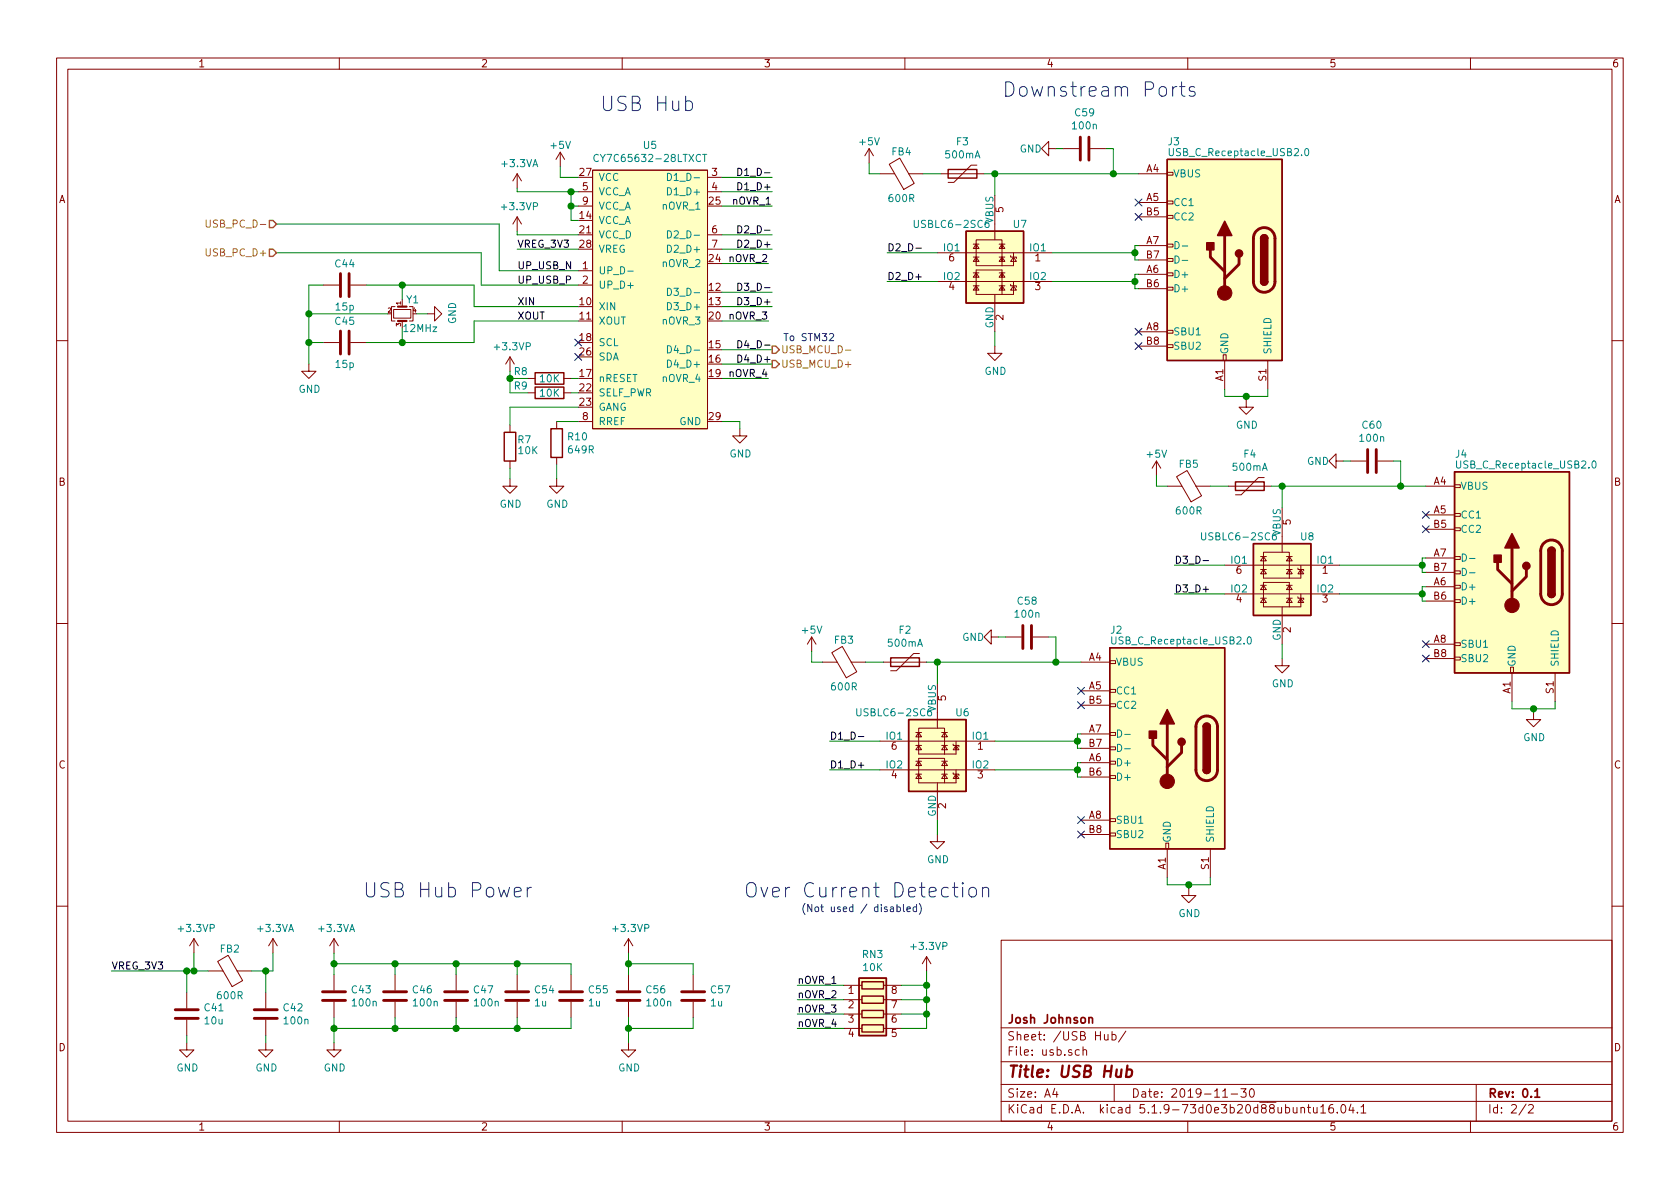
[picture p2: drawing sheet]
<svg xmlns="http://www.w3.org/2000/svg" width="297mm" height="210mm" viewBox="0 0 297 210" stroke-linecap="round" stroke-linejoin="round" font-family="sans-serif">
<defs><g id="words">
<g font-size="3.5" fill="#0000c2">
<text x="177.2" y="17.1">Downstream Ports</text>
<text x="106" y="19.7">USB Hub</text>
<text x="64.1" y="158.7">USB Hub Power</text>
<text x="131.4" y="158.7">Over Current Detection</text>
</g>
<text font-size="2.8" fill="#840000" x="178" y="190.5">Title: USB Hub</text>
<g font-size="2.1" fill="#840000">
<text x="178" y="184">Sheet: /USB Hub/</text>
<text x="178" y="181">Josh Johnson</text>
<text x="178" y="186.7">File: usb.sch</text>
<text x="178" y="196.9">KiCad E.D.A. kicad 5.1.9-73d0e3b20d88ubuntu16.04.1</text>
<text x="178" y="194.1">Size: A4</text>
<text x="200" y="194.1">Date: 2019-11-30</text>
<text x="263" y="194.1">Rev: 0.1</text>
<text x="263" y="196.9">Id: 2/2</text>
</g>
<g font-size="1.8" fill="#840000">
<text x="35" y="11.9">1</text>
<text x="85" y="11.9">2</text>
<text x="135" y="11.9">3</text>
<text x="185" y="11.9">4</text>
<text x="235" y="11.9">5</text>
<text x="285" y="11.9">6</text>
<text x="10.4" y="35.9">A</text>
<text x="102.5" y="31.1">27</text>
<text x="103" y="33.6">5</text>
<text x="125.9" y="31.1">3</text>
<text x="125.9" y="33.6">4</text>
<text x="202.7" y="30.5">A4</text>
<text x="202.7" y="35.6">A5</text>
<text x="285.4" y="35.9">A</text>
<text x="102.5" y="38.7">14</text>
<text x="102.5" y="41.3">21</text>
<text x="103" y="36.2">9</text>
<text x="125.4" y="36.2">25</text>
<text x="125.9" y="41.3">6</text>
<text x="177.4" y="37.6" transform="rotate(-90 177.4 37.6)">5</text>
<text x="202.7" y="38.1">B5</text>
<text x="102.5" y="43.8">28</text>
<text x="103" y="47.6">1</text>
<text x="125.4" y="46.3">24</text>
<text x="125.9" y="43.8">7</text>
<text x="167.8" y="46.2">6</text>
<text x="183" y="46.2">1</text>
<text x="202.7" y="43.2">A7</text>
<text x="202.7" y="45.7">B7</text>
<text x="102.5" y="54">10</text>
<text x="103" y="50.2">2</text>
<text x="125.4" y="51.4">12</text>
<text x="125.4" y="54">13</text>
<text x="167.8" y="51.3">4</text>
<text x="183" y="51.3">3</text>
<text x="202.7" y="48.3">A6</text>
<text x="202.7" y="50.8">B6</text>
<text x="102.5" y="56.5">11</text>
<text x="125.4" y="56.5">20</text>
<text x="177.4" y="56.6" transform="rotate(-90 177.4 56.6)">2</text>
<text x="202.7" y="58.4">A8</text>
<text x="102.5" y="60.3">18</text>
<text x="102.5" y="62.9">26</text>
<text x="125.4" y="61.6">15</text>
<text x="125.4" y="64.1">16</text>
<text x="202.7" y="61">B8</text>
<text x="102.5" y="66.7">17</text>
<text x="102.5" y="69.2">22</text>
<text x="102.5" y="71.7">23</text>
<text x="125.4" y="66.7">19</text>
<text x="216.3" y="67.4" transform="rotate(-90 216.3 67.4)">A1</text>
<text x="223.9" y="67.4" transform="rotate(-90 223.9 67.4)">S1</text>
<text x="103" y="74.3">8</text>
<text x="125.4" y="74.3">29</text>
<text x="10.4" y="85.9">B</text>
<text x="253.5" y="85.7">A4</text>
<text x="285.4" y="85.9">B</text>
<text x="228.2" y="92.8" transform="rotate(-90 228.2 92.8)">5</text>
<text x="253.5" y="90.8">A5</text>
<text x="253.5" y="93.3">B5</text>
<text x="218.6" y="101.5">6</text>
<text x="233.8" y="101.5">1</text>
<text x="253.5" y="98.4">A7</text>
<text x="253.5" y="101">B7</text>
<text x="218.6" y="106.5">4</text>
<text x="233.8" y="106.5">3</text>
<text x="253.5" y="103.5">A6</text>
<text x="253.5" y="106">B6</text>
<text x="228.2" y="111.9" transform="rotate(-90 228.2 111.9)">2</text>
<text x="253.5" y="113.7">A8</text>
<text x="192.6" y="116.8">A4</text>
<text x="253.5" y="116.2">B8</text>
<text x="167.3" y="123.9" transform="rotate(-90 167.3 123.9)">5</text>
<text x="192.6" y="121.9">A5</text>
<text x="192.6" y="124.5">B5</text>
<text x="267.1" y="122.7" transform="rotate(-90 267.1 122.7)">A1</text>
<text x="274.7" y="122.6" transform="rotate(-90 274.7 122.6)">S1</text>
<text x="192.6" y="129.5">A7</text>
<text x="10.4" y="135.9">C</text>
<text x="157.6" y="137.7">4</text>
<text x="157.6" y="132.6">6</text>
<text x="172.9" y="132.6">1</text>
<text x="172.9" y="137.7">3</text>
<text x="192.6" y="134.6">A6</text>
<text x="192.6" y="137.2">B6</text>
<text x="192.6" y="132.1">B7</text>
<text x="285.4" y="135.9">C</text>
<text x="167.3" y="143" transform="rotate(-90 167.3 143)">2</text>
<text x="192.6" y="144.8">A8</text>
<text x="192.6" y="147.3">B8</text>
<text x="206.1" y="153.8" transform="rotate(-90 206.1 153.8)">A1</text>
<text x="213.7" y="153.7" transform="rotate(-90 213.7 153.7)">S1</text>
<text x="150" y="175.8">1</text>
<text x="150" y="178.3">2</text>
<text x="157.6" y="178.3">7</text>
<text x="157.6" y="175.8">8</text>
<text x="10.4" y="185.9">D</text>
<text x="150" y="180.8">3</text>
<text x="150" y="183.4">4</text>
<text x="157.6" y="183.4">5</text>
<text x="157.6" y="180.8">6</text>
<text x="285.4" y="185.9">D</text>
<text x="35" y="199.9">1</text>
<text x="85" y="199.9">2</text>
<text x="135" y="199.9">3</text>
<text x="185" y="199.9">4</text>
<text x="235" y="199.9">5</text>
<text x="285" y="199.9">6</text>
</g>
<g font-size="1.8" fill="#008484">
<text x="189.8" y="22.9">100n</text>
<text x="190.1" y="20.6">C59</text>
<text x="88.8" y="29.6">+3.3VA</text>
<text x="97.5" y="26.3">+5V</text>
<text x="106" y="28.6">CY7C65632-28LTXCT</text>
<text x="113.8" y="26.3">U5</text>
<text x="152.1" y="25.7">+5V</text>
<text x="157.7" y="27.5">FB4</text>
<text x="167.3" y="28">500mA</text>
<text x="169.2" y="25.7">F3</text>
<text x="180.3" y="27">GND</text>
<text x="206.6" y="25.7">J3</text>
<text x="207.3" y="27.6">USB_C_Receptacle_USB2.0</text>
<text x="105.8" y="32">VCC</text>
<text x="105.8" y="34.5">VCC_A</text>
<text x="118.5" y="34.5">D1_D+</text>
<text x="119" y="32">D1_D-</text>
<text x="157.3" y="35.7">600R</text>
<text x="207.4" y="31.4">VBUS</text>
<text x="88.9" y="37.2">+3.3VP</text>
<text x="105.8" y="39.6">VCC_A</text>
<text x="105.8" y="37.1">VCC_A</text>
<text x="117.2" y="37.1">nOVR_1</text>
<text x="162.2" y="40.3">USBLC6-2SC6</text>
<text x="175.6" y="39.5" transform="rotate(-90 175.6 39.5)">VBUS</text>
<text x="179.2" y="40.3">U7</text>
<text x="207.4" y="36.4">CC1</text>
<text x="207.4" y="39">CC2</text>
<text x="59.3" y="47.3">C44</text>
<text x="105.8" y="42.2">VCC_D</text>
<text x="105.8" y="44.7">VREG</text>
<text x="117.2" y="47.2">nOVR_2</text>
<text x="118.5" y="44.7">D2_D+</text>
<text x="119" y="42.2">D2_D-</text>
<text x="166.9" y="44.4">IO1</text>
<text x="182.1" y="44.4">IO1</text>
<text x="71.9" y="53.6">Y1</text>
<text x="105.8" y="48.5">UP_D-</text>
<text x="105.8" y="51">UP_D+</text>
<text x="119" y="52.3">D3_D-</text>
<text x="166.9" y="49.5">IO2</text>
<text x="182.1" y="49.5">IO2</text>
<text x="207.4" y="49.1">D+</text>
<text x="207.4" y="51.7">D+</text>
<text x="59.3" y="57.4">C45</text>
<text x="59.4" y="54.9">15p</text>
<text x="71.5" y="58.7">12MHz</text>
<text x="80.6" y="57.3" transform="rotate(-90 80.6 57.3)">GND</text>
<text x="105.8" y="54.9">XIN</text>
<text x="105.8" y="57.4">XOUT</text>
<text x="117.2" y="57.4">nOVR_3</text>
<text x="118.5" y="54.9">D3_D+</text>
<text x="175.6" y="58.1" transform="rotate(-90 175.6 58.1)">GND</text>
<text x="207.4" y="59.3">SBU1</text>
<text x="59.4" y="65.1">15p</text>
<text x="87.6" y="61.9">+3.3VP</text>
<text x="105.8" y="61.2">SCL</text>
<text x="105.8" y="63.7">SDA</text>
<text x="118.5" y="65">D4_D+</text>
<text x="119" y="62.5">D4_D-</text>
<text x="207.4" y="61.8">SBU2</text>
<text x="217.2" y="62.7" transform="rotate(-90 217.2 62.7)">GND</text>
<text x="224.8" y="62.7" transform="rotate(-90 224.8 62.7)">SHIELD</text>
<text x="52.8" y="69.5">GND</text>
<text x="91" y="66.3">R8</text>
<text x="91" y="68.9">R9</text>
<text x="95.5" y="67.6">10K</text>
<text x="95.5" y="70.1">10K</text>
<text x="105.8" y="67.6">nRESET</text>
<text x="105.8" y="70.1">SELF_PWR</text>
<text x="117.2" y="67.6">nOVR_4</text>
<text x="174.1" y="66.3">GND</text>
<text x="100.5" y="77.9">R10</text>
<text x="105.8" y="72.6">GANG</text>
<text x="105.8" y="75.2">RREF</text>
<text x="120.1" y="75.2">GND</text>
<text x="218.5" y="75.8">GND</text>
<text x="240.9" y="75.8">C60</text>
<text x="91.6" y="78.4">R7</text>
<text x="91.7" y="80.3">10K</text>
<text x="100.6" y="80.2">649R</text>
<text x="129" y="80.9">GND</text>
<text x="202.9" y="80.9">+5V</text>
<text x="208.5" y="82.7">FB5</text>
<text x="218.1" y="83.3">500mA</text>
<text x="220" y="80.9">F4</text>
<text x="231.1" y="82.2">GND</text>
<text x="240.6" y="78.1">100n</text>
<text x="257.4" y="80.9">J4</text>
<text x="258.1" y="82.8">USB_C_Receptacle_USB2.0</text>
<text x="88.3" y="89.8">GND</text>
<text x="96.6" y="89.8">GND</text>
<text x="258.2" y="86.6">VBUS</text>
<text x="208.1" y="91">600R</text>
<text x="213" y="95.5">USBLC6-2SC6</text>
<text x="226.4" y="94.8" transform="rotate(-90 226.4 94.8)">VBUS</text>
<text x="230" y="95.5">U8</text>
<text x="258.2" y="91.7">CC1</text>
<text x="258.2" y="94.2">CC2</text>
<text x="217.7" y="99.7">IO1</text>
<text x="232.9" y="99.7">IO1</text>
<text x="180" y="106.9">C58</text>
<text x="217.7" y="104.8">IO2</text>
<text x="232.9" y="104.8">IO2</text>
<text x="258.2" y="104.4">D+</text>
<text x="258.2" y="106.9">D+</text>
<text x="141.9" y="112.1">+5V</text>
<text x="147.5" y="113.8">FB3</text>
<text x="159" y="112.1">F2</text>
<text x="170.1" y="113.3">GND</text>
<text x="179.6" y="109.2">100n</text>
<text x="196.4" y="112.1">J2</text>
<text x="197.2" y="114">USB_C_Receptacle_USB2.0</text>
<text x="226.4" y="113.3" transform="rotate(-90 226.4 113.3)">GND</text>
<text x="157.1" y="114.4">500mA</text>
<text x="197.2" y="117.7">VBUS</text>
<text x="258.2" y="114.5">SBU1</text>
<text x="258.2" y="117.1">SBU2</text>
<text x="268" y="118" transform="rotate(-90 268 118)">GND</text>
<text x="275.6" y="118" transform="rotate(-90 275.6 118)">SHIELD</text>
<text x="147.1" y="122.1">600R</text>
<text x="165.5" y="125.9" transform="rotate(-90 165.5 125.9)">VBUS</text>
<text x="197.2" y="122.8">CC1</text>
<text x="197.2" y="125.3">CC2</text>
<text x="224.9" y="121.5">GND</text>
<text x="152" y="126.7">USBLC6-2SC6</text>
<text x="156.7" y="130.8">IO1</text>
<text x="169.1" y="126.7">U6</text>
<text x="171.9" y="130.8">IO1</text>
<text x="269.3" y="131.1">GND</text>
<text x="156.7" y="135.9">IO2</text>
<text x="171.9" y="135.9">IO2</text>
<text x="197.2" y="135.5">D+</text>
<text x="197.2" y="138">D+</text>
<text x="165.5" y="144.4" transform="rotate(-90 165.5 144.4)">GND</text>
<text x="197.2" y="145.7">SBU1</text>
<text x="197.2" y="148.2">SBU2</text>
<text x="207" y="149.1" transform="rotate(-90 207 149.1)">GND</text>
<text x="214.6" y="149.1" transform="rotate(-90 214.6 149.1)">SHIELD</text>
<text x="163.9" y="152.6">GND</text>
<text x="31.7" y="164.8">+3.3VP</text>
<text x="45.7" y="164.8">+3.3VA</text>
<text x="56.5" y="164.8">+3.3VA</text>
<text x="108.6" y="164.8">+3.3VP</text>
<text x="161.3" y="168">+3.3VP</text>
<text x="208.4" y="162.2">GND</text>
<text x="39" y="168.4">FB2</text>
<text x="152.6" y="169.4">RN3</text>
<text x="152.7" y="171.7">10K</text>
<text x="36.2" y="178.8">C41</text>
<text x="38.5" y="176.7">600R</text>
<text x="50.2" y="178.8">C42</text>
<text x="62.3" y="175.7">C43</text>
<text x="62.4" y="178">100n</text>
<text x="73.1" y="175.7">C46</text>
<text x="73.2" y="178">100n</text>
<text x="83.8" y="175.7">C47</text>
<text x="84" y="178">100n</text>
<text x="94.6" y="178">1u</text>
<text x="94.6" y="175.7">C54</text>
<text x="104.1" y="178">1u</text>
<text x="104.2" y="175.7">C55</text>
<text x="114.3" y="175.7">C56</text>
<text x="114.5" y="178">100n</text>
<text x="125.7" y="178">1u</text>
<text x="125.8" y="175.7">C57</text>
<text x="36.3" y="181.1">10u</text>
<text x="50.4" y="181.1">100n</text>
<text x="31.2" y="189.5">GND</text>
<text x="45.2" y="189.5">GND</text>
<text x="57.2" y="189.5">GND</text>
<text x="109.3" y="189.5">GND</text>
</g>
<g font-size="1.8">
<text x="131" y="33.6">D1_D+</text>
<text x="131.4" y="31.1">D1_D-</text>
<text x="129.6" y="36.2">nOVR_1</text>
<text x="131.4" y="41.3">D2_D-</text>
<text x="91.4" y="43.8">VREG_3V3</text>
<text x="91.4" y="47.6">UP_USB_N</text>
<text x="129" y="46.3">nOVR_2</text>
<text x="131" y="43.8">D2_D+</text>
<text x="156.8" y="44.4">D2_D-</text>
<text x="91.4" y="50.2">UP_USB_P</text>
<text x="91.4" y="54">XIN</text>
<text x="131" y="54">D3_D+</text>
<text x="131.4" y="51.4">D3_D-</text>
<text x="156.8" y="49.5">D2_D+</text>
<text x="91.4" y="56.5">XOUT</text>
<text x="129" y="56.5">nOVR_3</text>
<text x="131" y="64.1">D4_D+</text>
<text x="131.4" y="61.6">D4_D-</text>
<text x="129" y="66.7">nOVR_4</text>
<text x="207.6" y="99.7">D3_D-</text>
<text x="207.6" y="104.8">D3_D+</text>
<text x="146.7" y="130.8">D1_D-</text>
<text x="146.7" y="135.9">D1_D+</text>
<text x="19.7" y="171.4">VREG_3V3</text>
<text x="141" y="174">nOVR_1</text>
<text x="141" y="176.5">nOVR_2</text>
<text x="141" y="179.1">nOVR_3</text>
<text x="141" y="181.6">nOVR_4</text>
</g>
<g font-size="1.8" fill="#848400">
<text x="37.3" y="40.3">USB_PC_D-</text>
<text x="36.9" y="45.3">USB_PC_D+</text>
<text x="138" y="62.5">USB_MCU_D-</text>
<text x="138" y="65">USB_MCU_D+</text>
</g>
<g font-size="1.8" fill="#0000c2">
<text x="138.4" y="60.3">To STM32</text>
<text x="141.6" y="161.3">(Not used / disabled)</text>
</g>
<g font-size="1.1" fill="#840000">
<text x="70.9" y="53.9" transform="rotate(-90 70.9 53.9)">1</text>
<text x="68.6" y="55.3">2</text>
<text x="70.9" y="57.7" transform="rotate(-90 70.9 57.7)">3</text>
<text x="73.1" y="55.3">4</text>
</g>
</g></defs>
<g fill="none" stroke="#840000" stroke-width=".18">
<path d="M10 10.3h277v189.9h-277zM12 12.2h273v186.1h-273zM60 10.3v1.9M110 10.3v1.9M160 10.3v1.9M210 10.3v1.9M260 10.3v1.9M91.4 30.7v2.6M91.4 38.3v2.6M91.4 30.7l-.7 1.3M91.4 30.7l.8 1.3M91.4 38.3l-.7 1.3"/>
<path d="M91.4 38.3l.8 1.3M99.1 26.9l-.8 1.3M99.1 26.9v2.6M99.1 26.9l.7 1.3M102.2 33.9h2.6M102.2 36.4h2.6M104.8 30.1h20.3v45.7h-20.3zM125.1 31.4h2.5M125.1 33.9h2.5M153.7 26.3l-.8 1.3M153.7 26.3v2.5M153.7 26.3l.7 1.3"/>
<path d="M155.6 30.7h2.6M157.2 29.1l1.9-1.1 2.5 4.4-1.8 1.1zM160.7 30.7h2.5M166.4 30.7h7.6M172.7 29.2h-1l-3 3.1h-1.1M175.9 34.5v7.9M185.4 26.3v-1.3l-1.3 1.3 1.3 1.3v-1.3h1.3M188 26.3h2.8M192.8 26.3h2.8M201.3 30.7h5.1M201.3 35.8h5.1M201.3 38.3h5.1"/>
<path d="M206.4 38.1h1v.5h-1zM206.4 35.6h1v.5h-1zM206.4 30.5h1v.5h-1zM57.1 50.4h2.8M62 50.4h2.8M69.6 54.7h3v1.6h-3zM69.8 54.2h-.6v2.6h.6M71.1 53v1.2M71.1 56.8v1.2M72.4 54.2h.6v2.6h-.6M75.6 55.5h1.2v-1.3l1.3 1.3-1.3 1.3v-1.3M102.2 50.4h2.6"/>
<path d="M102.2 47.9h2.6M125.1 41.5h2.5M125.1 44.1h2.5M165.7 49.8h20.4M165.7 44.7h20.4M172.1 50.5h1M172.1 48.3h1M172.1 45.5h1M172.1 43.2h1M172.6 51.3v-.8v1.6h4.6M172.6 48.3v-.6h4.6v.6M172.6 46.2v-.7v1.5h4.6"/>
<path d="M172.6 43.2v-.8h4.6v.8M172.6 50.5l.5 .8h-1zM172.6 49v-.7v2.2M172.6 48.3l.5 .7h-1zM172.6 45.5l.5 .7h-1zM172.6 43.9v-.7v2.3M172.6 43.2l.5 .7h-1zM175.9 52.1v6.6M176.7 50.5h1M176.7 48.3h1M176.7 45.5h1M176.7 43.2h1"/>
<path d="M177.2 51.3v-.8v1.6M177.2 46.2v-.7v1.5M177.2 50.5l.5 .8h-1zM177.2 49v-.7v2.2M177.2 48.3l.5 .7h-1zM177.2 45.5l.5 .7h-1zM177.2 43.9v-.7v2.3M177.2 43.2l.5 .7h-1zM178.7 50.3v.2h1v.3M178.7 45.2v.3h1v.2M179.2 51.3v-.8v1.6h-2M179.2 49.8v.7"/>
<path d="M179.2 46.2v-.7v1.5h-2M179.2 44.7v.8M179.2 50.5l.5 .8h-1zM179.2 45.5l.5 .7h-1zM201.3 48.5h5.1M201.3 43.4h5.1M201.3 58.7h5.1M201.3 51h5.1M201.3 46h5.1M206.4 58.4h1v.5h-1zM206.4 50.8h1v.5h-1zM206.4 48.3h1v.5h-1z"/>
<path d="M206.4 45.7h1v.5h-1zM206.4 43.2h1v.5h-1zM10 60.2h2M54.6 64.4v1.3h1.3l-1.3 1.2-1.3-1.2h1.3M57.1 60.6h2.8M62 60.6h2.8M90.2 63.1v2.6M90.2 75.2v1.2M90.2 63.1l-.8 1.3M90.2 63.1l.7 1.3M93.3 66.9h1.3M93.3 69.5h1.3"/>
<path d="M98.4 74.5v1.3M99.7 66.9h1.3M99.7 69.5h1.3M102.2 74.5h2.6M130.8 75.8v1.3h1.3l-1.3 1.3-1.3-1.3h1.3M175.9 61.2v1.3h1.3l-1.3 1.2-1.3-1.2h1.3M201.3 61.2h5.1M206.4 61h1v.5h-1zM216.3 62.7h.5v1h-.5zM216.5 63.7v5.1M220.3 70.7v1.3h1.3l-1.3 1.3-1.2-1.3h1.2M224.2 63.7v5.1"/>
<path d="M285 60.2h2M90.2 84.7v1.3h1.2l-1.2 1.2-1.3-1.2h1.3M90.2 81.5v1.3M98.4 84.7v1.3h1.3l-1.3 1.2-1.2-1.2h1.2M98.4 80.9v1.3M204.5 81.5l-.8 1.3M204.5 81.5v2.6M204.5 81.5l.7 1.3M206.4 86h2.6M208 84.3l1.9-1.1 2.5 4.5-1.8 1zM211.5 86h2.5M216.5 99.9h20.4"/>
<path d="M217.2 86h7.6M222.9 98.4h1M223.4 98.4v-.7h4.6v.7M223.4 99.2v-.8v2.3M223.4 98.4l.5 .8h-1zM223.5 84.4h-1l-3 3.1h-1.1M226.7 89.8v7.9M227.5 98.4h1M228 99.2v-.8v2.3M228 98.4l.5 .8h-1zM230 99.9v.8M236.2 81.5v-1.2l-1.3 1.2 1.3 1.3v-1.3h1.3"/>
<path d="M238.8 81.5h2.8M243.6 81.5h2.8M252.1 86h5.1M252.1 91.1h5.1M252.1 98.7h5.1M252.1 93.6h5.1M257.2 98.4h1v.5h-1zM257.2 93.3h1v.5h-1zM257.2 90.8h1v.5h-1zM257.2 85.7h1v.5h-1zM10 110.3h2M143.5 112.6l-.8 1.3"/>
<path d="M143.5 112.6v2.6M143.5 112.6l.8 1.3M145.4 117.1h2.6M147.1 115.4l1.8-1.1 2.6 4.5-1.9 1.1zM150.5 117.1h2.5M156.2 117.1h7.6M162.6 115.6h-1.1l-3 3h-1M175.3 112.6v-1.2l-1.3 1.2 1.3 1.3v-1.3h1.2M177.8 112.6h2.8M182.6 112.6h2.8M191.1 117.1h5.1M196.2 116.8h1v.5h-1z"/>
<path d="M216.5 105h20.4M222.9 105.8h1M222.9 103.5h1M222.9 100.7h1M223.4 106.5v-.7v1.5h4.6M223.4 103.5v-.5h4.6v.5M223.4 101.5v-.8v1.5h4.6M223.4 105.8l.5 .7h-1zM223.4 104.3v-.8v2.3M223.4 103.5l.5 .8h-1zM223.4 100.7l.5 .8h-1zM226.7 116.5v1.2h1.3l-1.3 1.3-1.3-1.3h1.3"/>
<path d="M226.7 107.3v6.6M227.5 105.8h1M227.5 103.5h1M227.5 100.7h1M228 106.5v-.7v1.5M228 101.5v-.8v1.5M228 105.8l.5 .7h-1zM228 104.3v-.8v2.3M228 103.5l.5 .8h-1zM228 100.7l.5 .8h-1zM229.5 105.5v.3h1v.2M229.5 100.5v.2h1v.3"/>
<path d="M230 106.5v-.7v1.5h-2M230 105v.8M230 101.5v-.8v1.5h-2M230 105.8l.5 .7h-1zM230 100.7l.5 .8h-1zM252.1 103.8h5.1M252.1 113.9h5.1M252.1 106.3h5.1M252.1 101.2h5.1M252.1 116.5h5.1M257.2 116.2h1v.5h-1zM257.2 113.7h1v.5h-1z"/>
<path d="M257.2 106h1v.5h-1zM257.2 103.5h1v.5h-1zM257.2 101h1v.5h-1zM267.1 118h.5v1h-.5zM267.3 119v5.1M275 119v5.1M285 110.3h2M155.6 136.1h20.3M155.6 131.1h20.3M161.9 136.9h1M161.9 134.6h1M161.9 131.8h1"/>
<path d="M161.9 129.5h1M162.4 137.7v-.8v1.5h4.6M162.4 134.6v-.5h4.6v.5M162.4 132.6v-.8v1.5h4.6M162.4 129.5v-.7h4.6v.7M162.4 136.9l.5 .8h-1zM162.4 135.4v-.8v2.3M162.4 134.6l.5 .8h-1zM162.4 131.8l.5 .8h-1zM162.4 130.3v-.8v2.3M162.4 129.5l.5 .8h-1zM165.7 138.4v6.6"/>
<path d="M165.7 120.9v7.9M166.5 136.9h1M166.5 134.6h1M166.5 131.8h1M166.5 129.5h1M167 137.7v-.8v1.5M167 132.6v-.8v1.5M167 136.9l.5 .8h-1zM167 135.4v-.8v2.3M167 134.6l.5 .8h-1zM167 131.8l.5 .8h-1zM167 130.3v-.8v2.3"/>
<path d="M167 129.5l.5 .8h-1zM168.5 136.6v.3h1v.3M168.5 131.6v.2h1v.3M169 137.7v-.8v1.5h-2M169 136.1v.8M169 132.6v-.8v1.5h-2M169 131.1v.7M169 136.9l.5 .8h-1zM169 131.8l.5 .8h-1zM191.1 122.2h5.1M191.1 134.9h5.1M191.1 129.8h5.1"/>
<path d="M191.1 124.7h5.1M191.1 137.4h5.1M191.1 132.3h5.1M196.2 137.2h1v.5h-1zM196.2 134.6h1v.5h-1zM196.2 132.1h1v.5h-1zM196.2 129.5h1v.5h-1zM196.2 124.5h1v.5h-1zM196.2 121.9h1v.5h-1zM271.1 126v1.2h1.3l-1.3 1.3-1.2-1.3h1.2M165.7 147.6v1.2h1.3l-1.3 1.3-1.2-1.3h1.2M191.1 145h5.1"/>
<path d="M191.1 147.6h5.1M196.2 147.3h1v.5h-1zM196.2 144.8h1v.5h-1zM206.1 149.1h.5v1h-.5zM206.4 150.1v5.1M210.2 157.1v1.3h1.3l-1.3 1.2-1.3-1.2h1.3M214 150.1v5.1M10 160.2h2M33 175.5v2.8M34.3 166l-.8 1.3M34.3 166v2.5M34.3 166l.8 1.3"/>
<path d="M36.8 171.7h2.6M38.5 170l1.8-1.1 2.6 4.5-1.9 1.1zM41.9 171.7h2.5M47 175.5v2.8M48.3 166l-.8 1.3M48.3 166v2.5M48.3 166l.7 1.3M59.1 166v2.5M59.1 172.3v2.8M59.1 177.2v2.8M59.1 166l-.8 1.3M59.1 166l.7 1.3"/>
<path d="M69.8 172.3v2.8M69.8 177.2v2.8M80.6 172.3v2.8M80.6 177.2v2.8M91.4 172.3v2.8M91.4 177.2v2.8M101 172.3v2.8M101 177.2v2.8M111.1 166v2.5M111.1 172.3v2.8M111.1 177.2v2.8M111.1 166l-.7 1.3"/>
<path d="M111.1 166l.8 1.3M122.6 172.3v2.8M122.6 177.2v2.8M149.2 174.2h3.2M149.2 176.8h3.2M149.2 179.3h3.2M156.2 174.2h3.2M156.2 176.8h3.2M156.2 179.3h3.2M163.8 169.2l-.7 1.2M163.8 169.2v2.5M163.8 169.2l.8 1.2"/>
<path d="M177 166.3h108v32h-108zM285 160.2h2M33 184.4v1.3h1.3l-1.3 1.2-1.3-1.2h1.3M33 180.3v2.8M47 184.4v1.3h1.3l-1.3 1.2-1.3-1.2h1.3M47 180.3v2.8M59.1 184.4v1.3h1.2l-1.2 1.2-1.3-1.2h1.3M60 198.3v1.9M110 198.3v1.9M111.1 184.4v1.3h1.3l-1.3 1.2-1.2-1.2h1.2M149.2 181.9h3.2M156.2 181.9h3.2"/>
<path d="M160 198.3v1.9M177 194.8h108M177 191.8h108M177 187.8h108M177 181.8h108M186.5 192.5l-.4 1h1M186.8 193v1M190.8 185.7l-.4-.1-.3 .3 .1 .6 .2 .1 .4-.1M191.5 185.7l.2-.1 .3 .1 .1 .9M191.5 185.1v1.5M195.3 182.9v.9l.4 .1 .2-.1M195.9 182.9v1"/>
<path d="M196.6 183l.5-.1 .2 .3v.6l-.2 .1-.5-.1M196.6 182.4v1.5M197 191.8v3M199.1 182.3l-1.3 2M210 198.3v1.9M216.2 194h.8M217.7 193.5h1.1M219.4 192.5h.9l-.5 .6 .5 .1v.7l-.3 .1-.6-.1M221.1 192.6l.2-.1a.8 .8 0 0 1 .5 .8 .8 .8 0 0 1-.5 .7 1 1 0 0 1-.2-1.4zM230 196l.2-.2 .4 .1 .1 .9M230 195.8v1M231.2 195.8h.5"/>
<path d="M231.4 195.3v1.3l.3 .2M232.2 195.8l.1 .9 .4 .1 .2-.1M232.9 195.8v1M233.5 195.8l.4-.5v1.5M233.5 196.8h.9M235.7 195.3a.59 .59 0 0 0-.8 .7v.5l.2 .2 .4 .1 .2-.1 .1-.5-.1-.2-.5-.1-.3 .3M236.4 196.7v.1M237.3 195.4l.1-.1a.8 .8 0 0 1 .6 .8 .8 .8 0 0 1-.6 .7 1 1 0 0 1-.1-1.4zM238.9 195.2l-.4 1.1h.9M239.2 195.8v1M240 196.7v.1M240.6 195.8l.5-.5v1.5"/>
<path d="M240.6 196.8h.9M260 198.3v1.9M261 191.8v6.5M269.8 195.2l-1.2 2M270.3 195.5l.2-.2h.3l.3 .5-.9 1h.9"/>
</g>
<path d="M192.5 180.1l.2-.2 .4 .1 .1 .9M271.4 193l.4-.5v1.5M271.4 194h.8" fill="none" stroke="#840000" stroke-width=".3"/>
<path d="M199.3 189.2h.7l.2 .3-.1 .6a.66 .66 0 0 1-1 .2M199.3 188.4l-.2 2" fill="none" stroke="#840000" stroke-width=".41"/>
<g fill="#ffffc2" stroke="#ffffc2" stroke-width=".18">
<path d="M160.7 127.2h10.1v12.7h-10.1z"/>
<path d="M151.9 173h4.8v10.1h-4.8z"/>
<path d="M257.2 83.4h20.3v35.6h-20.3z"/>
<path d="M196.2 114.5h20.3v35.6h-20.3z"/>
<path d="M221.6 96.1h10.2v12.7h-10.2z"/>
<path d="M206.4 28.2h20.3v35.5h-20.3z"/>
<path d="M170.8 40.9h10.2v12.7h-10.2z"/>
<path d="M104.8 30.1h20.3v45.7h-20.3z"/>
</g>
<g fill="none" stroke="#840000" stroke-width=".25">
<path d="M167.6 30h5.1v1.5h-5.1zM206.4 28.2h20.3v35.5h-20.3zM170.8 40.9h10.2v12.7h-10.2zM222.9 49.8a.63 .63 0 0 0 .6 .6 .63 .63 0 0 0 .7-.6M222.9 42.2a.63 .63 0 0 1 .6-.7 .63 .63 0 0 1 .7 .7M89.2 76.4h2v5.1h-2zM94.6 65.9h5.1v2h-5.1zM94.6 68.4h5.1v2.1h-5.1zM97.4 75.8h2v5.1h-2zM218.4 85.2h5.1v1.5h-5.1zM221.6 96.1h10.2v12.7h-10.2zM257.2 83.4h20.3v35.6h-20.3z"/>
<path d="M273.7 97.4a.63 .63 0 0 1 .6-.6 .63 .63 0 0 1 .7 .6M157.5 116.3h5.1v1.6h-5.1zM196.2 114.5h20.3v35.6h-20.3zM273.7 105a.63 .63 0 0 0 .6 .7 .63 .63 0 0 0 .7-.7M160.7 127.2h10.1v12.7h-10.1zM212.7 136.1a.63 .63 0 0 0 .7 .7 .63 .63 0 0 0 .6-.7M212.7 128.5a.63 .63 0 0 1 .7-.6 .63 .63 0 0 1 .6 .6M151.9 173h4.8v10.1h-4.8zM152.4 173.6h3.8v1.3h-3.8zM152.4 176.1h3.8v1.3h-3.8zM152.4 178.7h3.8v1.3h-3.8zM152.4 181.2h3.8v1.3h-3.8z"/>
</g>
<g fill="none" stroke="#008484" stroke-width=".18">
<path d="M105.8 27.4a.6 .6 0 0 0-.9 .4 .6 .6 0 0 0 .6 .8l.3-.2M118 30.7a.64 .64 0 0 1 .7 .6 .64 .64 0 0 1-.7 .6zM118 33.2a.64 .64 0 0 1 .7 .6 .64 .64 0 0 1-.7 .7zM124.2 27.3h.8M124.6 27.3v1.3M161.6 39v1l.3 .2h.4l.1-.2v-1M174.8 39h-.4a.87 .87 0 0 0 0 1.2l.4-.1v-.5l-.4-.2-.2 .3M206.7 26.3v1l.3 .2h.3l.2-.2v-1M230.8 26.4l.2-.1a.69 .69 0 0 1 .4 .6 .69 .69 0 0 1-.4 .6l-.3-.2v-.3zM111 47.9h1M118 51a.64 .64 0 0 1 .7 .6 .64 .64 0 0 1-.7 .6zM118 53.5a.64 .64 0 0 1 .7 .6 .64 .64 0 0 1-.7 .7z"/>
<path d="M118 40.8a.64 .64 0 0 1 .7 .6 .64 .64 0 0 1-.7 .7zM118 43.4a.64 .64 0 0 1 .7 .6 .64 .64 0 0 1-.7 .6zM207.7 42.7a.64 .64 0 0 1 .8 .7 .64 .64 0 0 1-.8 .6zM207.7 45.3a.64 .64 0 0 1 .8 .6 .64 .64 0 0 1-.8 .6zM209 43.5h1M209 46h1M118 61.1a.64 .64 0 0 1 .7 .7 .64 .64 0 0 1-.7 .6zM118 63.7a.64 .64 0 0 1 .7 .6 .64 .64 0 0 1-.7 .6zM212.4 94.2v1l.3 .3 .4-.1 .1-.2v-1M225.6 94.2l-.4 .1a.87 .87 0 0 0 0 1.2l.4-.2v-.5l-.4-.1-.2 .2M257.5 81.5v1l.3 .3 .3-.1 .2-.2v-1M258.5 98a.64 .64 0 0 1 .8 .6 .64 .64 0 0 1-.8 .6z"/>
<path d="M259.8 98.7h1M281.6 81.6l.2-.1a.69 .69 0 0 1 .4 .6 .69 .69 0 0 1-.4 .7l-.3-.3v-.2zM196.6 112.6v1.1l.2 .2 .4-.1 .1-.1v-1.1M220.7 112.7l.1-.1a.69 .69 0 0 1 .5 .7 .69 .69 0 0 1-.5 .6 .83 .83 0 0 1-.1-1.2zM258.5 100.5a.64 .64 0 0 1 .8 .6 .64 .64 0 0 1-.8 .7zM259.8 101.3h1M151.5 125.3v1.1l.2 .2 .4-.1 .1-.1v-1.1M164.6 125.3l-.4 .1a.87 .87 0 0 0 0 1.2l.5-.1v-.6l-.5-.1-.2 .3M197.6 129.1a.64 .64 0 0 1 .7 .6 .64 .64 0 0 1-.7 .6zM197.6 131.6a.64 .64 0 0 1 .7 .7 .64 .64 0 0 1-.7 .6zM198.9 129.9h.9M198.9 132.4h.9"/>
</g>
<path d="M70.4 54.2h1.5M70.4 56.8h1.5" fill="none" stroke="#840000" stroke-width=".38"/>
<g fill="none" stroke="#840000" stroke-width=".51">
<path d="M191 24.3v4M192.5 24.3v4M60.2 48.4v4M60.2 58.5v4.1M61.7 48.4v4M61.7 58.5v4.1M214 44.2v1.3l2.5 2.5M216.5 41.7v10.1M219.1 45.5v1.2l-2.6 2.6M222 40.9a1.9 1.9 0 0 1 2.2-.5 1.9 1.9 0 0 1 1.2 1.8v7.6a1.9 1.9 0 0 1-1.9 1.9 1.9 1.9 0 0 1-1.9-1.9v-7.8l.1-.5zM241.8 79.5v4.1M243.3 79.5v4.1"/>
<path d="M264.8 99.4v1.3l2.5 2.5M267.3 96.9v10.2M272.8 96.2a1.9 1.9 0 0 1 2.2-.6 1.9 1.9 0 0 1 1.2 1.8v7.6a1.9 1.9 0 0 1-1.9 1.9 1.9 1.9 0 0 1-1.9-1.9v-7.7l.1-.6zM180.8 110.6v4.1M182.4 110.6v4.1M269.9 100.7v1.3l-2.6 2.5M203.8 130.6v1.2l2.6 2.6M206.4 128v10.2M208.9 131.8v1.3l-2.5 2.5M211.9 127.3a1.9 1.9 0 0 1 2.1-.6 1.9 1.9 0 0 1 1.3 1.8v7.6a1.9 1.9 0 0 1-1.9 1.9 1.9 1.9 0 0 1-1.9-1.9v-7.7l.1-.5zM31 178.6h4.1M45 178.6h4"/>
<path d="M57 176.9h4.1M57 175.4h4.1M67.8 176.9h4.1M67.8 175.4h4.1M78.6 176.9h4.1M78.6 175.4h4.1M89.4 176.9h4.1M89.4 175.4h4.1M98.9 176.9h4.1M98.9 175.4h4.1M109.1 176.9h4.1M109.1 175.4h4.1"/>
<path d="M120.5 176.9h4.1M120.5 175.4h4.1M31 180.1h4.1M45 180.1h4"/>
</g>
<g fill="#840000" stroke="#840000" stroke-width=".25">
<path d="M273.7 105h1.3a.63 .63 0 0 1-.7 .7 .63 .63 0 0 1-.6-.7z"/>
<path d="M273.9 96.9a.63 .63 0 0 1 .7-.1 .63 .63 0 0 1 .4 .6h-1.3z"/>
<path d="M273.7 97.4h1.3v7.6h-1.3z"/>
<path d="M264.2 98.2h1.2v1.2h-1.2z"/>
<path d="M267.3 94.4l1.3 2.5h-2.5z"/>
<path d="M212.7 136.1h1.3a.63 .63 0 0 1-.6 .7 .63 .63 0 0 1-.7-.7z"/>
<path d="M212.9 128.1a.63 .63 0 0 1 .7-.2 .63 .63 0 0 1 .4 .6h-1.3z"/>
<path d="M212.7 128.5h1.3v7.6h-1.3z"/>
<path d="M203.2 129.3h1.3v1.3h-1.3z"/>
<path d="M206.4 125.5l1.2 2.5h-2.5z"/>
<path d="M222.9 49.8h1.3a.63 .63 0 0 1-.7 .6 .63 .63 0 0 1-.6-.6z"/>
<path d="M223.1 41.7a.63 .63 0 0 1 .7-.1 .63 .63 0 0 1 .4 .6h-1.3z"/>
<path d="M222.9 42.2h1.3v7.6h-1.3z"/>
<path d="M213.4 42.9h1.2v1.3h-1.2z"/>
<path d="M216.5 39.1l1.3 2.6h-2.5z"/>
<circle cx="269.9" cy="100.1" r=".63"/>
<circle cx="208.9" cy="131.2" r=".63"/>
<circle cx="219.1" cy="44.8" r=".63"/>
</g>
<g fill="#840000" stroke="#840000" stroke-width=".18">
<circle cx="267.3" cy="107.1" r="1.27"/>
<circle cx="206.4" cy="138.2" r="1.27"/>
<circle cx="216.5" cy="51.8" r="1.27"/>
</g>
<g fill="none" stroke="#008400" stroke-width=".18">
<path d="M48.9 39.6h39.4v8.3h13.9M91.4 33.3v.6h10.8M99.1 29.5v1.9h3.1M101 33.9v5.1h1.2M101 36.4h1.2M127.6 31.4h8.9M127.6 33.9h8.9M127.6 36.4h8.9M153.7 28.8v1.9h1.9M163.2 30.7h3.2M174 30.7h27.3M175.9 30.7v3.8"/>
<path d="M186.7 26.3h1.3M195.6 26.3h1.2v4.4M48.9 44.7h36.2v5.7h17.1M54.6 55.5h14M57.1 50.4h-2.5v14M64.8 50.4h19v3.8h18.4M71.1 50.4v2.6M71.1 58v2.6M73.7 55.5h1.9M91.4 40.9v.6h10.8M91.4 44.1h10.8M102.2 56.8h-18.4v3.8h-19"/>
<path d="M127.6 54.2h8.9M127.6 56.8h8.3M127.6 44.1h8.9M127.6 41.5h8.9M127.6 51.7h8.9M127.6 46.6h8.3M156.8 44.7h8.9M156.8 49.8h8.9M175.9 58.7v2.5M186.1 44.7h14.6M186.1 49.8h14.6M201.3 48.5h-.6v2.5h.6"/>
<path d="M201.3 43.4h-.6v2.6h.6M54.6 60.6h2.5M90.2 65.7v3.8h3.1M90.2 66.9h3.1M98.4 74.5h3.8M101 66.9h1.2M101 69.5h1.2M102.2 72h-12v3.2M127.6 61.8h8.9M127.6 64.4h8.9M127.6 66.9h8.3M127.6 74.5h3.2v1.3"/>
<path d="M216.5 68.8v1.3h7.7v-1.3M220.3 70.1v.6M90.2 82.8v1.9M98.4 82.2v2.5M204.5 84.1v1.9h1.9M207.6 99.9h8.9M214 86h3.2M224.8 86h27.3M226.7 86v3.8M236.9 99.9h14.6M237.5 81.5h1.3M246.4 81.5h1.2v4.5"/>
<path d="M252.1 98.7h-.6v2.5h.6M143.5 115.2v1.9h1.9M153 117.1h3.2M163.8 117.1h27.3M165.7 117.1v3.8M176.5 112.6h1.3M185.4 112.6h1.3v4.5M207.6 105h8.9M226.7 113.9v2.6M236.9 105h14.6M252.1 103.8h-.6v2.5h.6M146.7 136.1h8.9"/>
<path d="M146.7 131.1h8.9M175.9 136.1h14.6M175.9 131.1h14.6M191.1 129.8h-.6v2.5h.6M191.1 134.9h-.6v2.5h.6M267.3 124.1v1.2h7.7v-1.2M271.1 125.3v.7M165.7 145v2.6M206.4 155.2v1.3h7.6v-1.3M210.2 156.5v.6M19.7 171.7h17.1M33 171.7v3.8"/>
<path d="M34.3 168.5v3.2M47 171.7v3.8M48.3 168.5v3.2h-3.9M59.1 170.4h41.9v1.9M59.1 168.5v3.8M59.1 180v4.4M69.8 170.4v1.9M69.8 180v1.9M80.6 170.4v1.9M80.6 180v1.9M91.4 170.4v1.9M91.4 180v1.9"/>
<path d="M101 180v1.9h-41.9M111.1 170.4h11.5v1.9M111.1 168.5v3.8M111.1 180v4.4M122.6 180v1.9h-11.5M141 179.3h8.2M141 174.2h8.2M141 176.8h8.2M159.4 179.3h4.4M159.4 174.2h4.4M159.4 176.8h4.4M163.8 171.7v10.2h-4.4"/>
<path d="M33 183.1v1.3M47 183.1v1.3M141 181.9h8.2"/>
</g>
<path d="M36.4 38.9v1l.3 .3 .4-.1 .1-.2v-1M149.5 61.9h.9" fill="none" stroke="#848400" stroke-width=".18"/>
<path d="M47.6 39h.7l.6 .6-.6 .7h-.7zM47.6 44.1h.7l.6 .6-.6 .6h-.7zM136.5 61.2h.7l.6 .6-.6 .7h-.7zM136.5 63.7h.7l.6 .7-.6 .6h-.7z" fill="none" stroke="#848400" stroke-width=".25"/>
<path d="M130.5 39.9a.64 .64 0 0 1 .7 .7 .64 .64 0 0 1-.7 .6zM130.5 29.8a.64 .64 0 0 1 .7 .6 .64 .64 0 0 1-.7 .6zM130.5 32.3a.64 .64 0 0 1 .7 .6 .64 .64 0 0 1-.7 .7zM130.5 42.5a.64 .64 0 0 1 .7 .6 .64 .64 0 0 1-.7 .6zM130.5 52.6a.64 .64 0 0 1 .7 .7 .64 .64 0 0 1-.7 .6zM130.5 50.1a.64 .64 0 0 1 .7 .6 .64 .64 0 0 1-.7 .7zM161.9 43.9h1M130.5 62.8a.64 .64 0 0 1 .7 .6 .64 .64 0 0 1-.7 .7zM130.5 60.2a.64 .64 0 0 1 .7 .7 .64 .64 0 0 1-.7 .6zM212.7 99.1h1M151.8 130.2h.9" fill="none" stroke="#000" stroke-width=".18"/>
<g fill="none" stroke="#0000c2" stroke-width=".18">
<path d="M121.2 18l.7-.1 .3 .1 .2 .3v.8l-.2 .3-.3 .2-.7-.2M208.1 15.3a.69 .69 0 0 0-.8 .5M208.6 15.3h.9M208.9 14.5v2.1l.1 .3 .5 .1M211.2 15.4l-.6-.1-.2 .1-.1 .3 .1 .3 .8 .3 .1 .2-.1 .4-.2 .1-.7-.1M146.7 59.1l.4-.1 .3 .3-.8 .9h.8M90.9 157.8l1.3-.3-.2-.5-.7-.1-.4 .4v.9l.2 .3 .2 .1 .7-.1M93.2 156.9v1.7M94 156.9a.69 .69 0 0 0-.8 .5M158.6 159.9v1.3M159.7 159.9v1.1l.2 .2M162.1 159.9v1.3"/>
<path d="M162.5 159.8a1.47 1.47 0 0 1 0 1.9M168.4 156.9h1M168.8 156.1v2.1l.1 .3 .5 .1M170.2 156.1l-.1 .1 .1 .1 .1-.1-.1-.1v.2M170.2 156.9v1.7M171.4 157.2a.69 .69 0 0 1 .7-.3 .69 .69 0 0 1 .5 .5v.7a.7 .7 0 0 1-.6 .5 .7 .7 0 0 1-.7-.5v-.7zM173.7 157.2a.63 .63 0 0 1 1.1 .1v1.3M173.7 156.9v1.7M158.6 160.4h.4l.2 .2-.1 .6h-.5M160.4 160.8l.6-.1-.1-.3h-.4l-.1 .1v.7h.5M162.1 160.4h-.4l-.3 .2 .2 .6h.5"/>
</g>
<g fill="#008400" stroke="#008400" stroke-width=".25">
<circle cx="54.6" cy="55.5" r=".51"/>
<circle cx="190.5" cy="131.1" r=".51"/>
<circle cx="190.5" cy="136.1" r=".51"/>
<circle cx="33" cy="171.7" r=".51"/>
<circle cx="71.1" cy="50.4" r=".51"/>
<circle cx="101" cy="36.4" r=".51"/>
<circle cx="34.3" cy="171.7" r=".51"/>
<circle cx="101" cy="33.9" r=".51"/>
<circle cx="47" cy="171.7" r=".51"/>
<circle cx="90.2" cy="66.9" r=".51"/>
<circle cx="54.6" cy="60.6" r=".51"/>
<circle cx="196.9" cy="30.7" r=".51"/>
<circle cx="200.7" cy="49.8" r=".51"/>
<circle cx="71.1" cy="60.6" r=".51"/>
<circle cx="200.7" cy="44.7" r=".51"/>
<circle cx="175.9" cy="30.7" r=".51"/>
<circle cx="80.6" cy="170.4" r=".51"/>
<circle cx="271.1" cy="125.3" r=".51"/>
<circle cx="59.1" cy="170.4" r=".51"/>
<circle cx="163.8" cy="174.2" r=".51"/>
<circle cx="59.1" cy="181.9" r=".51"/>
<circle cx="69.9" cy="181.9" r=".51"/>
<circle cx="247.7" cy="86" r=".51"/>
<circle cx="91.4" cy="181.9" r=".51"/>
<circle cx="80.6" cy="181.9" r=".51"/>
<circle cx="163.8" cy="176.8" r=".51"/>
<circle cx="251.5" cy="105" r=".51"/>
<circle cx="165.7" cy="117.1" r=".51"/>
<circle cx="91.4" cy="170.4" r=".51"/>
<circle cx="251.5" cy="99.9" r=".51"/>
<circle cx="69.9" cy="170.4" r=".51"/>
<circle cx="186.7" cy="117.1" r=".51"/>
<circle cx="111.1" cy="181.9" r=".51"/>
<circle cx="226.7" cy="86" r=".51"/>
<circle cx="210.2" cy="156.5" r=".51"/>
<circle cx="111.1" cy="170.4" r=".51"/>
<circle cx="220.3" cy="70.1" r=".51"/>
<circle cx="163.8" cy="179.3" r=".51"/>
</g>
<g fill="none" stroke="#000084" stroke-width=".18">
<path d="M200.7 35.2l1.2 1.2M200.7 37.7l1.2 1.3M201.9 35.2l-1.2 1.2M201.9 37.7l-1.2 1.3M101.6 60l1.2 1.2M102.8 60l-1.2 1.2M200.7 58.1l1.2 1.2M201.9 58.1l-1.2 1.2M101.6 62.5l1.2 1.2M102.8 62.5l-1.2 1.2M200.7 60.6l1.2 1.2M201.9 60.6l-1.2 1.2"/>
<path d="M251.5 90.4l1.2 1.3M251.5 93l1.2 1.2M252.7 90.4l-1.2 1.3M252.7 93l-1.2 1.2M251.5 113.3l1.2 1.2M251.5 115.8l1.2 1.3M252.7 113.3l-1.2 1.2M252.7 115.8l-1.2 1.3M190.5 124.1l1.2 1.2M190.5 121.6l1.2 1.2M191.7 124.1l-1.2 1.2M191.7 121.6l-1.2 1.2"/>
<path d="M190.5 147l1.2 1.2M190.5 144.4l1.2 1.2M191.7 147l-1.2 1.2M191.7 144.4l-1.2 1.2"/>
</g>
<use href="#words"/>
</svg>
